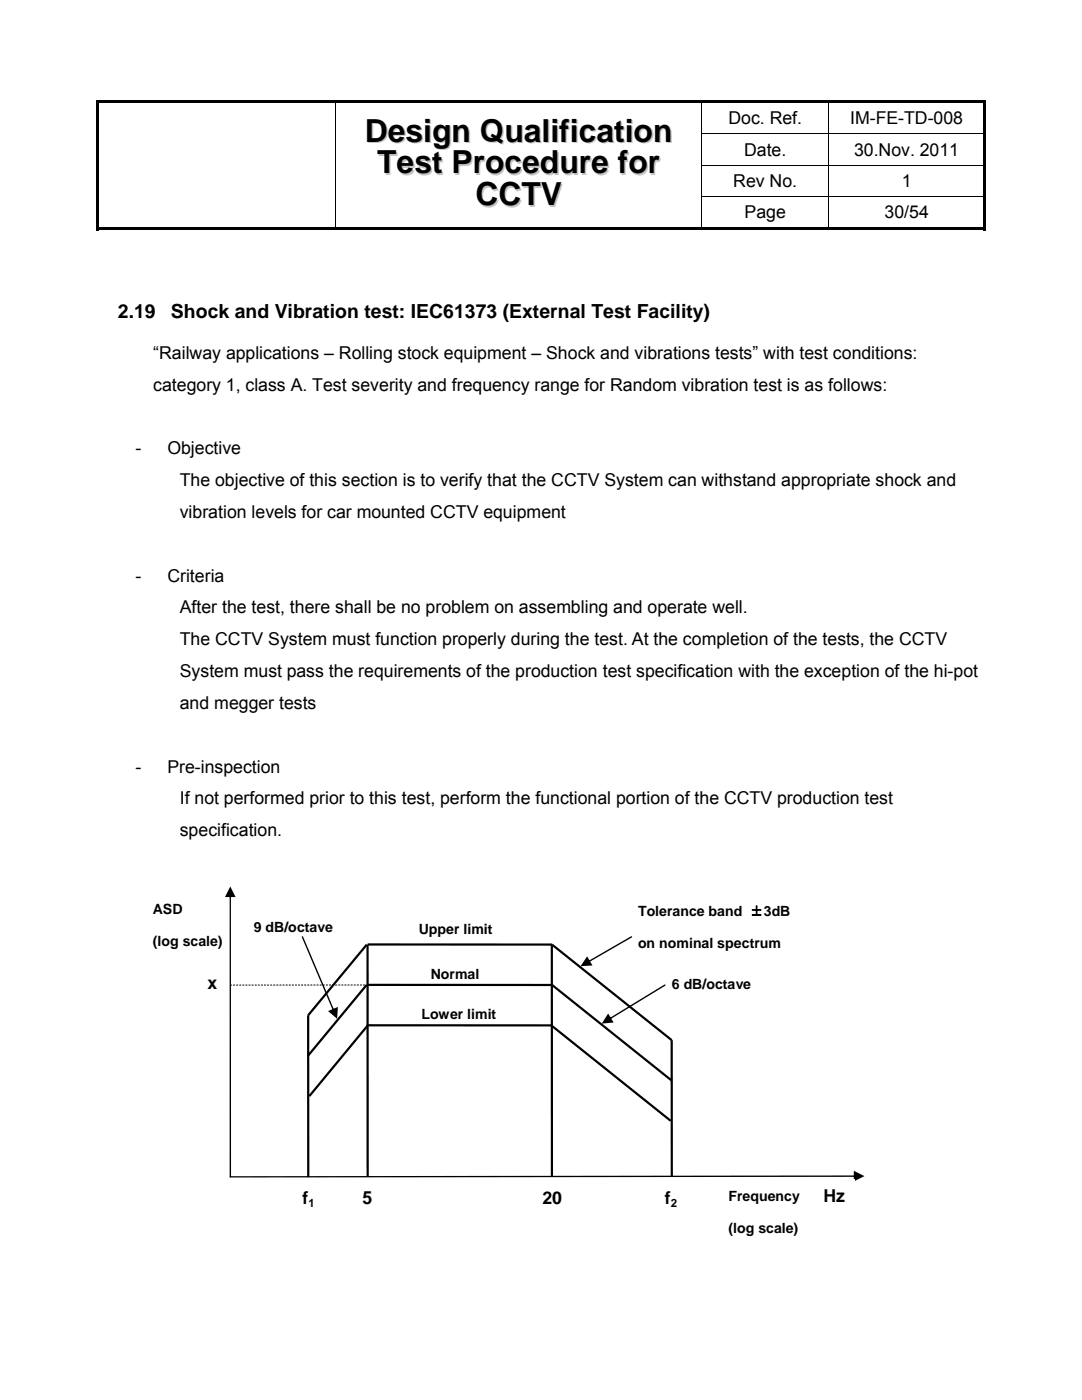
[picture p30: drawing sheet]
<svg xmlns="http://www.w3.org/2000/svg" width="216mm" height="279mm" viewBox="0 0 216 279" stroke-linecap="round" stroke-linejoin="round" font-family="sans-serif">
<defs><g id="words">
<g font-size="6.3">
<text x="72.8" y="28.3">Design Qualification</text>
<text x="75.3" y="34.6">Test Procedure for</text>
<text x="94.9" y="41">CCTV</text>
</g>
<g font-size="3.9">
<text x="23.5" y="63.4">2.19</text>
<text x="34.1" y="63.4">Shock and Vibration test: IEC61373 (External Test Facility)</text>
</g>
<g font-size="3.5">
<text x="145.4" y="24.8">Doc. Ref.</text>
<text x="169.6" y="24.8">IM-FE-TD-008</text>
<text x="148.5" y="31.1">Date.</text>
<text x="170.4" y="31.1">30.Nov. 2011</text>
<text x="146.3" y="37.3">Rev No.</text>
<text x="179.9" y="37.3">1</text>
<text x="148.6" y="43.6">Page</text>
<text x="176.5" y="43.6">30/54</text>
<text x="30.6" y="71.6">“Railway applications – Rolling stock equipment – Shock and vibrations tests” with test conditions:</text>
<text x="30.6" y="78">category 1, class A. Test severity and frequency range for Random vibration test is as follows:</text>
<text x="27.1" y="90.7">-</text>
<text x="33.4" y="90.7">Objective</text>
<text x="35.9" y="97">The objective of this section is to verify that the CCTV System can withstand appropriate shock and</text>
<text x="35.9" y="103.4">vibration levels for car mounted CCTV equipment</text>
<text x="27.1" y="116.1">-</text>
<text x="33.4" y="116.1">Criteria</text>
<text x="35.9" y="122.4">After the test, there shall be no problem on assembling and operate well.</text>
<text x="35.9" y="128.8">The CCTV System must function properly during the test. At the completion of the tests, the CCTV</text>
<text x="35.9" y="135.1">System must pass the requirements of the production test specification with the exception of the hi-pot</text>
<text x="35.9" y="141.5">and megger tests</text>
<text x="27.1" y="154.2">-</text>
<text x="33.4" y="154.2">Pre-inspection</text>
<text x="35.9" y="160.5">If not performed prior to this test, perform the functional portion of the CCTV production test</text>
<text x="35.9" y="166.9">specification.</text>
<text x="41.4" y="197.3">x</text>
<text x="164.3" y="239.9">Hz</text>
<text x="60.3" y="240.3">f</text>
<text x="72.3" y="240.3">5</text>
<text x="108.2" y="240.3">20</text>
<text x="132.7" y="240.3">f</text>
</g>
<g font-size="2.8">
<text x="30.5" y="182.5">ASD</text>
<text x="50.7" y="185.9">9 dB/octave</text>
<text x="127.3" y="182.8">Tolerance band ±3dB</text>
<text x="30.5" y="188.8">(log scale)</text>
<text x="83.6" y="186.5">Upper limit</text>
<text x="127.3" y="189.2">on nominal spectrum</text>
<text x="86" y="195.3">Normal</text>
<text x="134.1" y="197.5">6 dB/octave</text>
<text x="84.1" y="203.3">Lower limit</text>
<text x="145.4" y="239.6">Frequency</text>
<text x="145.4" y="246">(log scale)</text>
</g>
<g font-size="2.3">
<text x="61.5" y="240.8">1</text>
<text x="133.9" y="240.9">2</text>
</g>
</g></defs>
<g fill="#000">
<path d="M19.2 20h.5v.5h-.5zM19.2 20h177.5v.5h-177.5zM19.2 20.5h.5v6.1h-.5zM19.2 26.6h.5v.2h-.5zM19.2 26.8h.5v6.1h-.5zM19.2 32.9h.5v.1h-.5zM19.2 33h.5v6.1h-.5zM19.2 39.1h.5v.2h-.5zM66.9 26.6h.2v.2h-.2zM66.9 32.9h.2v.1h-.2zM66.9 39.1h.2v.2h-.2zM139.9 26.6h.2v.2h-.2z"/>
<path d="M139.9 32.9h.2v.1h-.2zM139.9 39.1h.2v.2h-.2zM196.2 20h.5v.5h-.5zM196.2 20.5h.5v6.1h-.5zM196.2 26.8h.5v6.1h-.5zM196.2 33h.5v6.1h-.5zM19.2 39.3h.5v6.6h-.5zM19.2 45.4h47.7v.5h-47.7zM66.9 45.4h73v.5h-73zM139.9 45.4h25.4v.5h-25.4zM165.3 45.4h30.9v.5h-30.9zM196.2 39.3h.5v6.6h-.5z"/>
<path d="M196.2 45.4h.5v.5h-.5z"/>
</g>
<g fill="none" stroke="#000" stroke-width=".2">
<path d="M67 20.5v6.1M67 26.8v6.1M67 33v6.1M67 39.3v6.1M140 20.5v6.1M140 26.8v6.1M140 33v6.1M140 39.3v6.1M140.1 26.7h56.6M165.4 20.5v6.1M165.4 26.8v6.1M165.4 33v6.1"/>
<path d="M165.4 39.3v6.1M196.7 33h-56.6M196.7 39.2h-56.6"/>
</g>
<g fill="#fff">
<path d="M27.9 170.6h161.9v92.1h-161.9z"/>
<path d="M145.4 235.4h15.4v12.6h-15.4z"/>
<path d="M30.5 178.2h15.5v14.6h-15.5z"/>
<path d="M84.1 199.1h17.4v7.3h-17.4z"/>
<path d="M86 191.1h11.9v7.3h-11.9z"/>
<path d="M83.6 182.3h17.3v7.3h-17.3z"/>
<path d="M50.7 181.7h18.9v7.3h-18.9z"/>
<path d="M41.4 192.8h5.8v6.4h-5.8z"/>
</g>
<g fill="#000">
<path d="M45.8 178.6l.3 .1v56.2l-.1 .1-.2-.1zM46 176.9l1 2.1h-2.1z"/>
<path d="M45.8 234.8l124.9-.2 .2 .1-.2 .2-124.7 .1zM170.4 233.7l2.1 1-2.1 1.1z"/>
</g>
<path d="M72.3 235.8h5.8v5.6h-5.8z" fill="#fff"/>
<path d="M60.2 186.9h.3l6.2 14.8-.1 .1h-.1zM65.5 201.8l1.9-.8-.1 2.3z" fill="#000"/>
<path d="M46 196.6h28.3" fill="none" stroke="#000" stroke-width=".2" stroke-dasharray=".3 .4"/>
<path d="M73.3 196.6h36.8" fill="none" stroke="#000" stroke-width=".44"/>
<g fill="#fff">
<path d="M60.3 235.8h3.9v5.6h-3.9z"/>
<path d="M164.3 235.4h6.2v5.6h-6.2z"/>
<path d="M108.2 235.9h5.4v5.5h-5.4z"/>
<path d="M132.7 235.9h3.9v5.6h-3.9z"/>
</g>
<path d="M73.1 196.6l-11.7 14.1M73.2 188.5l-11.7 14.1v32.3M73.3 188.5l.1 46.4M73.4 188.5h36.8l23.8 19.1v27.1M110.1 188.5v46.4M110.2 196.6l23.8 19.1M73.2 204.6h36.8l23.8 19.1M73.4 204.6l-11.7 14.2" fill="none" stroke="#000" stroke-width=".44"/>
<g fill="#fff">
<path d="M127.3 178.6h37v12.5h-37z"/>
<path d="M134.1 193.3h18.9v7.3h-18.9z"/>
</g>
<g fill="#000">
<path d="M117.3 191.8l8.6-4.9h.2v.2l-8.6 5-.2-.1zM117.2 190.9l1 1.8-2.4 .1z"/>
<path d="M121.5 203.2l11.1-6.7h.2l-.1 .2-11 6.8-.2-.1zM121.3 202.3l1.1 1.8-2.3 .2z"/>
</g>
<use href="#words"/>
</svg>
